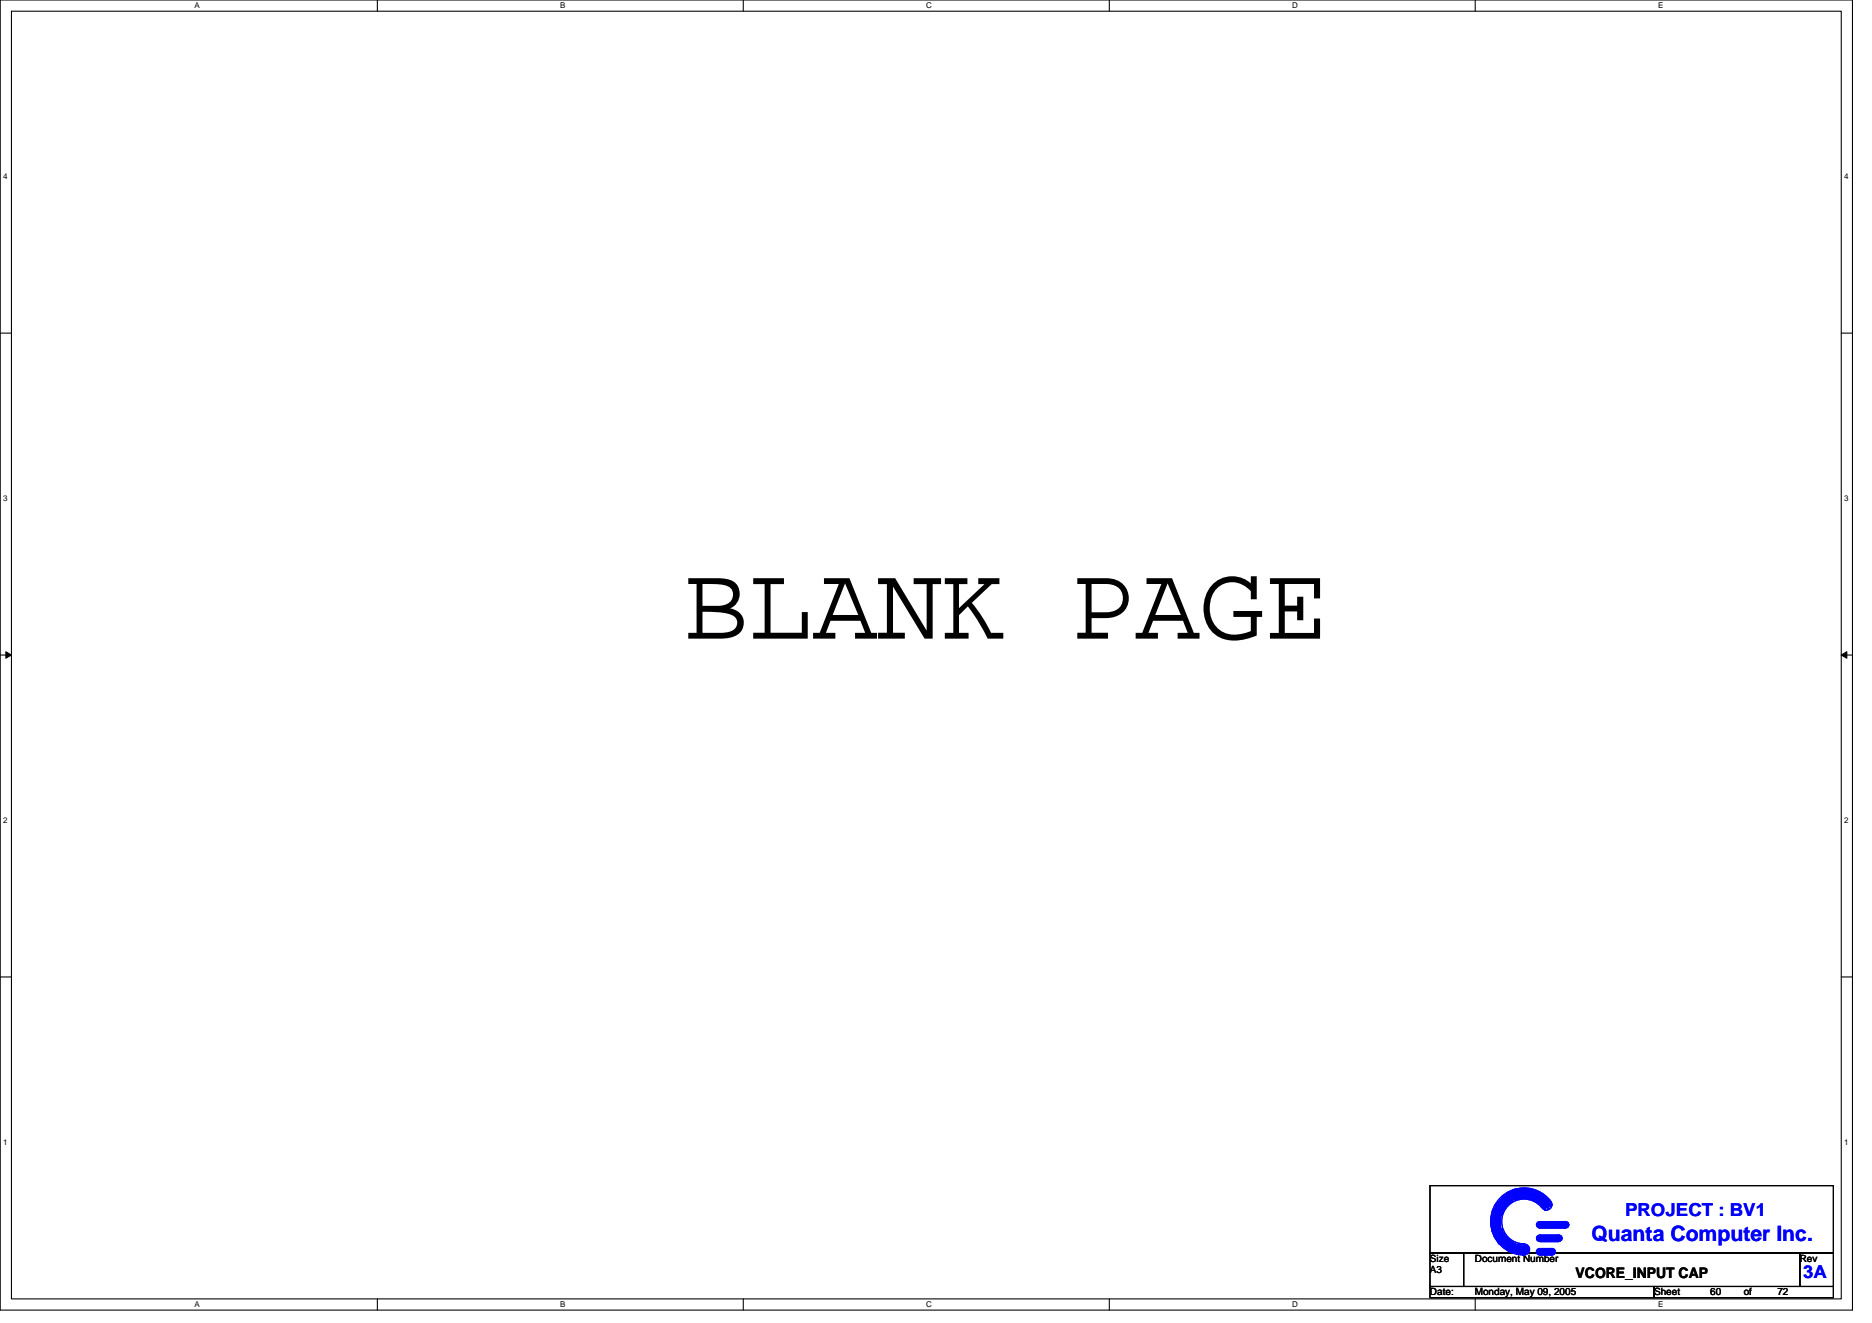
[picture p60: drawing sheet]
<svg xmlns="http://www.w3.org/2000/svg" width="297mm" height="210mm" viewBox="0 0 297 210" stroke-linecap="round" stroke-linejoin="round" font-family="sans-serif">
<defs><g id="words">
<text font-size="17.1" x="108.5" y="101.3">BLANK PAGE</text>
<text font-size="3.4" fill="#00f" x="252.5" y="196.9">Quanta Computer Inc.</text>
<g font-size="2.8" fill="#00f">
<text x="257.8" y="192.9">PROJECT : BV1</text>
<text x="286.1" y="202.8">3A</text>
</g>
<text font-size="2.3" x="250" y="202.7">VCORE_INPUT CAP</text>
<g font-size="1.6">
<text x="226.9" y="200.2">Size</text>
<text x="226.9" y="202">A3</text>
<text x="234" y="200.2">Document Number</text>
<text x="285.6" y="200.2">Rev</text>
<text x="226.9" y="205.5">Date:</text>
<text x="234" y="205.5">Monday, May 09, 2005</text>
<text x="262.5" y="205.5">Sheet</text>
<text x="271.4" y="205.5">60</text>
<text x="276.7" y="205.5">of</text>
<text x="282" y="205.5">72</text>
</g>
<g font-size="1.3">
<text x="30.8" y="1.3">A</text>
<text x="88.9" y="1.3">B</text>
<text x="147" y="1.3">C</text>
<text x="205" y="1.3">D</text>
<text x="263.1" y="1.3">E</text>
<text x=".5" y="28.4">4</text>
<text x="292.6" y="28.4">4</text>
<text x=".5" y="79.5">3</text>
<text x="292.6" y="79.5">3</text>
<text x=".5" y="130.6">2</text>
<text x="292.6" y="130.6">2</text>
<text x=".5" y="181.7">1</text>
<text x="292.6" y="181.7">1</text>
<text x="30.8" y="207.4">A</text>
<text x="88.9" y="207.4">B</text>
<text x="147" y="207.4">C</text>
<text x="205" y="207.4">D</text>
<text x="263.1" y="207.4">E</text>
</g>
</g></defs>
<path d="M0 0h293.9v207.9h-293.9zM1.8 1.8h290.4v204.3h-290.4z" fill="none" stroke="#000" stroke-width=".17"/>
<g fill="#fff">
<path d="M30.8 .2h.9v1.4h-.9z"/>
<path d="M30.8 206.3h.9v1.4h-.9z"/>
</g>
<path d="M59.9 0v1.8M59.9 206.1v1.8" fill="none" stroke="#000" stroke-width=".17"/>
<g fill="#fff">
<path d="M88.9 .2h.8v1.4h-.8z"/>
<path d="M88.9 206.3h.8v1.4h-.8z"/>
</g>
<path d="M117.9 0v1.8M117.9 206.1v1.8" fill="none" stroke="#000" stroke-width=".17"/>
<g fill="#fff">
<path d="M147 .2h.9v1.4h-.9z"/>
<path d="M147 206.3h.9v1.4h-.9z"/>
</g>
<path d="M176 0v1.8M176 206.1v1.8" fill="none" stroke="#000" stroke-width=".17"/>
<g fill="#fff">
<path d="M205 .2h.9v1.4h-.9z"/>
<path d="M205 206.3h.9v1.4h-.9z"/>
</g>
<path d="M234.1 0v1.8M234.1 206.1v1.8" fill="none" stroke="#000" stroke-width=".17"/>
<g fill="#fff">
<path d="M263.1 .2h.8v1.4h-.8z"/>
<path d="M263.1 206.3h.8v1.4h-.8z"/>
<path d="M.5 27.3h.7v1.4h-.7z"/>
<path d="M292.6 27.3h.7v1.4h-.7z"/>
<path d="M.5 78.4h.7v1.4h-.7z"/>
<path d="M292.6 78.4h.7v1.4h-.7z"/>
</g>
<path d="M0 52.9h1.8M292.2 52.9h1.7" fill="none" stroke="#000" stroke-width=".17"/>
<g fill="#fff">
<path d="M.5 129.5h.7v1.4h-.7z"/>
<path d="M292.6 129.5h.7v1.4h-.7z"/>
</g>
<path d="M0 103.9h1.8M292.2 103.9h1.7" fill="none" stroke="#000" stroke-width=".17"/>
<path d="M.9 103.4l.9 .5-.9 .5zM292.2 103.9l.8-.5v1z" fill="#000" stroke="#000" stroke-width=".16"/>
<g fill="#fff">
<path d="M.5 180.5h.7v1.4h-.7z"/>
<path d="M292.6 180.5h.7v1.4h-.7z"/>
</g>
<path d="M0 155h1.8M292.2 155h1.7M226.9 188.1h64v10.7h-64zM226.9 198.8h5.3v5.3h-5.3zM232.2 198.8h53.4v5.3h-53.4zM285.6 198.8h5.3v5.3h-5.3zM226.9 204.1h35.6v1.8h-35.6zM262.5 204.1h28.4v1.8h-28.4z" fill="none" stroke="#000" stroke-width=".17"/>
<g fill="none" stroke="#00f" stroke-width=".17">
<path d="M236.7 192.6v2.5l.2 .5v-3.6l.1-.3v4.4l.2 .2v-5l.2-.3v5.6l.2 .2v-6l.2-.2v6.8M237.9 197.4v-7l.2-.2v7.3h.2v-2.6l.2 .3v2.5l.2 .2v-2.3l.1 .3v2.2l.2 .1v-2.1l.2 .2v2.1h.1v-1.9l.2 .1v2h.2v-1.8l.2 .2v1.6l.2 .2v-1.8l.1 .2v1.6h.2v-1.4M238.3 189.9v3l.2-.5v-2.5l.2-.2v2.3l.1-.1v-2.4l.2-.1v2.1l.2-.2v-2.1h.1v1.9l.2-.1v-1.8l.2-.2v1.8l.2-.2v-1.6l.2-.2v1.8M240.2 188.8l.2-.2v1.8l-.2-.2zM240.4 197.2v.2h.2v1.4h.2v-1.4h.2v1.6h-.4l.5-1.6v1.6l.2-.2v-1.4l.2 .3v1.3h.2v-1.5h.1v1.5h.2v-1.5h.2v1.5l.2-.2v-1.1l.2 .2v.7M240.4 190.1a3.9 3.9 0 0 1 4.9 1.9M240.4 189.9a4.1 4.1 0 0 1 4.9 1.8M240.4 189.8a4.3 4.3 0 0 1 5.2 2.1M240.4 189.6a4.5 4.5 0 0 1 5.4 2.3M240.4 189.4a4.6 4.6 0 0 1 5.4 2.1M240.4 189.2a4.8 4.8 0 0 1 5.6 2.3M240.5 190.3a3.7 3.7 0 0 1 4.6 1.7"/>
<path d="M240.6 189a5 5 0 0 1 5.5 2.3M240.6 188.8a5.2 5.2 0 0 1 5.6 2.3M240.6 188.8v1.4M244 194h4.8v.2h-5v.1h5.2l-.2 .2h-4.8l.2 .2h4.6M244 196.1h3.7v.2h-3.7l-.2 .2h4.1l-.2 .1h-3.9l.4 .2h3.3M244 198.2h2.7v.2h-2.9v.2h3l-.1 .2h-2.9l.4 .2h2.5M244.3 198.1h2M244.3 199.1h2M244.3 197h3.1M244.3 195.9h3.1M244.3 194.9h4.1M244.3 193.8h4.1"/>
<path d="M244.6 191.5a3.5 3.5 0 0 0-6 .8 3.5 3.5 0 0 0 3.2 5M246 190.5a5.3 5.3 0 0 0-9 1 5.3 5.3 0 0 0 4.8 7.6"/>
<circle cx="241.8" cy="198.2" r=".88"/>
<circle cx="244.3" cy="198.6" r=".52"/>
<circle cx="244.3" cy="194.3" r=".52"/>
<circle cx="244.3" cy="196.5" r=".52"/>
<circle cx="245.4" cy="191.1" r=".88"/>
<circle cx="246.3" cy="198.6" r=".52"/>
<circle cx="247.4" cy="196.5" r=".52"/>
<circle cx="248.4" cy="194.3" r=".52"/>
</g>
<use href="#words"/>
</svg>
